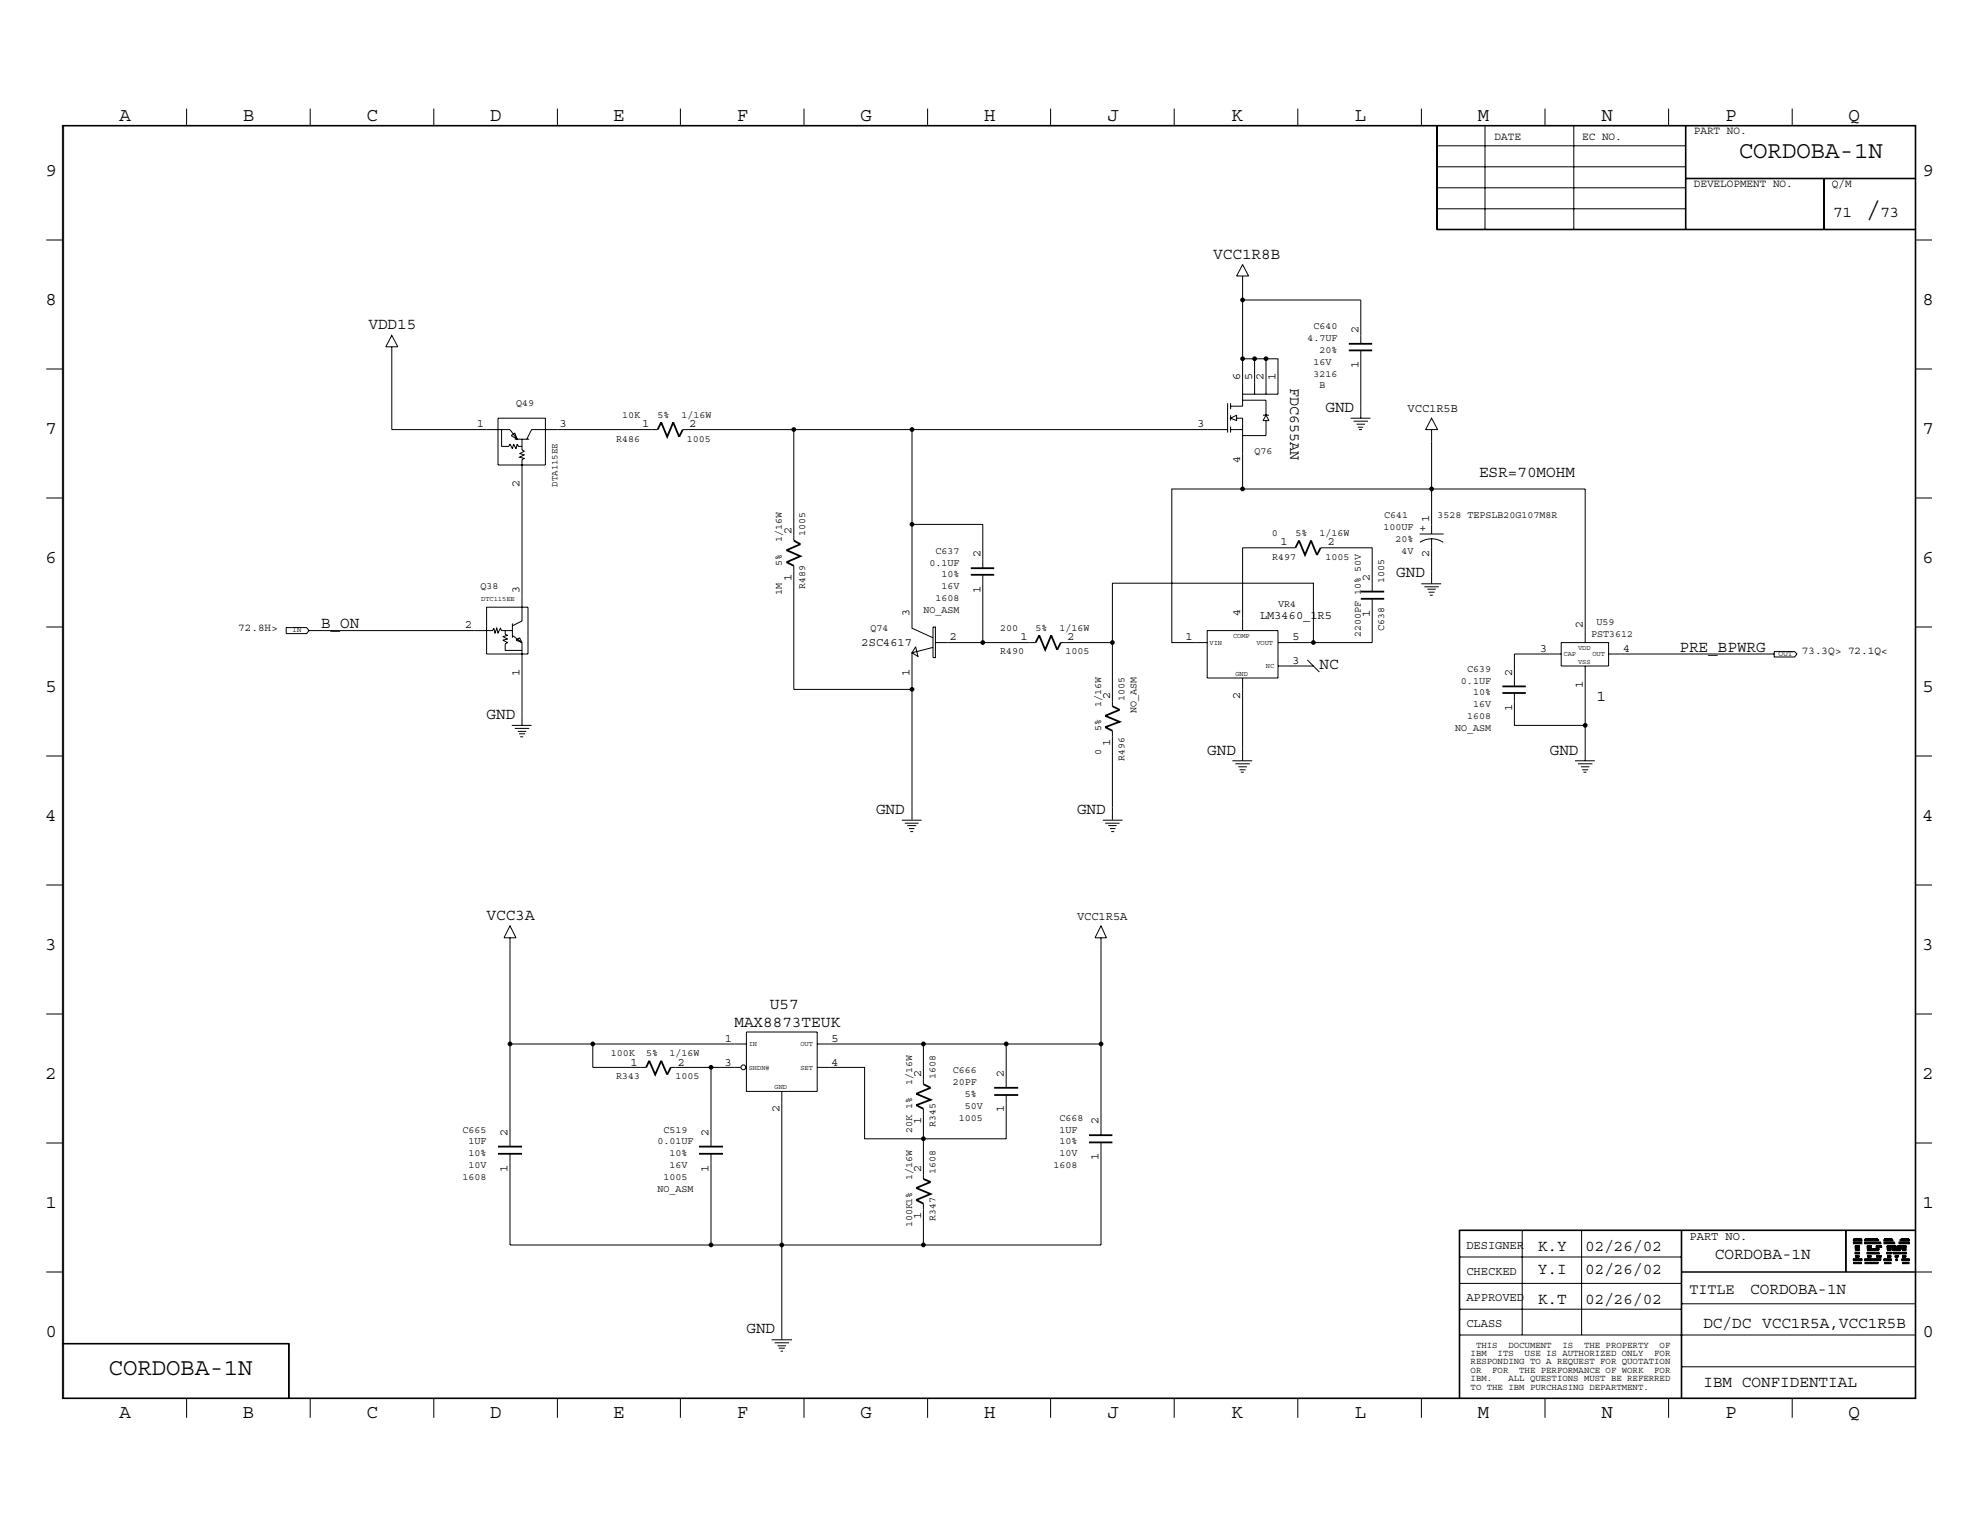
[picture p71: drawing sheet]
<svg xmlns="http://www.w3.org/2000/svg" width="279mm" height="216mm" viewBox="0 0 279 216" stroke-linecap="round" stroke-linejoin="round" font-family="sans-serif">
<defs><g id="words">
<g font-size="3.4">
<text x="245.4" y="22.3">CORDOBA-1N</text>
<text x="263.4" y="30.6">/</text>
<text x="15.3" y="194">CORDOBA-1N</text>
</g>
<g font-size="2.7">
<text x="16.8" y="17">A</text>
<text x="34.3" y="17">B</text>
<text x="51.7" y="17">C</text>
<text x="69.2" y="17">D</text>
<text x="86.5" y="17">E</text>
<text x="104" y="17">F</text>
<text x="121.4" y="17">G</text>
<text x="138.9" y="17">H</text>
<text x="156.3" y="17">J</text>
<text x="173.7" y="17">K</text>
<text x="191.2" y="17">L</text>
<text x="208.5" y="17">M</text>
<text x="226" y="17">N</text>
<text x="243.4" y="17">P</text>
<text x="260.9" y="17">Q</text>
<text x="6.4" y="24.8">9</text>
<text x="271.3" y="24.8">9</text>
<text x="6.4" y="43">8</text>
<text x="271.3" y="43">8</text>
<text x="6.4" y="61.2">7</text>
<text x="271.3" y="61.2">7</text>
<text x="6.4" y="79.4">6</text>
<text x="271.3" y="79.4">6</text>
<text x="6.4" y="97.6">5</text>
<text x="271.3" y="97.6">5</text>
<text x="6.4" y="115.8">4</text>
<text x="271.3" y="115.8">4</text>
<text x="6.4" y="134">3</text>
<text x="271.3" y="134">3</text>
<text x="6.4" y="152.2">2</text>
<text x="271.3" y="152.2">2</text>
<text x="6.4" y="170.4">1</text>
<text x="271.3" y="170.4">1</text>
<text x="6.4" y="188.6">0</text>
<text x="271.3" y="188.6">0</text>
<text x="16.8" y="200.1">A</text>
<text x="34.3" y="200.1">B</text>
<text x="51.7" y="200.1">C</text>
<text x="69.2" y="200.1">D</text>
<text x="86.5" y="200.1">E</text>
<text x="104" y="200.1">F</text>
<text x="121.4" y="200.1">G</text>
<text x="138.9" y="200.1">H</text>
<text x="156.3" y="200.1">J</text>
<text x="173.7" y="200.1">K</text>
<text x="191.2" y="200.1">L</text>
<text x="208.5" y="200.1">M</text>
<text x="226" y="200.1">N</text>
<text x="243.4" y="200.1">P</text>
<text x="260.9" y="200.1">Q</text>
</g>
<g font-size="2.3">
<text x="258.7" y="30.6">71</text>
<text x="265.3" y="30.6">73</text>
<text x="171.2" y="36.5">VCC1R8B</text>
<text x="52" y="46.5">VDD15</text>
<text x="187" y="58.2">GND</text>
<text x="208.7" y="67.3">ESR=70MOHM</text>
<text x="197" y="81.4">GND</text>
<text x="45.3" y="88.6">B_ON</text>
<text x="186.2" y="94.4">NC</text>
<text x="237" y="91.9">PRE_BPWRG</text>
<text x="68.7" y="101.5">GND</text>
<text x="225.3" y="99">1</text>
<text x="170.3" y="106.5">GND</text>
<text x="218.7" y="106.5">GND</text>
<text x="123.6" y="114.8">GND</text>
<text x="152" y="114.8">GND</text>
<text x="68.7" y="129.8">VCC3A</text>
<text x="108.6" y="142.3">U57</text>
<text x="103.6" y="144.9">MAX8873TEUK</text>
<text x="217" y="176.5">K.Y</text>
<text x="217" y="179.8">Y.I</text>
<text x="223.7" y="176.5">02/26/02</text>
<text x="223.7" y="179.8">02/26/02</text>
<text x="242" y="177.6">CORDOBA-1N</text>
<text x="217" y="184">K.T</text>
<text x="223.7" y="184">02/26/02</text>
<text x="247" y="182.6">CORDOBA-1N</text>
<text x="105.3" y="188.1">GND</text>
<text x="240.4" y="187.4">DC/DC VCC1R5A,VCC1R5B</text>
<text x="240.4" y="195.7">IBM CONFIDENTIAL</text>
</g>
<g font-size="2.1">
<text x="182" y="54.7" transform="rotate(90 182 54.7)">FDC655AN</text>
<text x="238.4" y="182.5">TITLE</text>
</g>
<g font-size="1.7">
<text x="191.7" y="47" transform="rotate(-90 191.7 47)">2</text>
<text x="175" y="53.7" transform="rotate(-90 175 53.7)">6</text>
<text x="176.7" y="53.7" transform="rotate(-90 176.7 53.7)">5</text>
<text x="178.3" y="53.7" transform="rotate(-90 178.3 53.7)">2</text>
<text x="180" y="53.7" transform="rotate(-90 180 53.7)">1</text>
<text x="191.7" y="52" transform="rotate(-90 191.7 52)">1</text>
<text x="198.6" y="58.2">VCC1R5B</text>
<text x="67.3" y="60.3">1</text>
<text x="79" y="60.3">3</text>
<text x="90.6" y="60.3">1</text>
<text x="97.3" y="60.3">2</text>
<text x="169" y="60.3">3</text>
<text x="175" y="65.4" transform="rotate(-90 175 65.4)">4</text>
<text x="73.3" y="68.7" transform="rotate(-90 73.3 68.7)">2</text>
<text x="111.7" y="75.4" transform="rotate(-90 111.7 75.4)">2</text>
<text x="180.7" y="77">1</text>
<text x="187.4" y="77">2</text>
<text x="201.2" y="75" transform="rotate(-90 201.2 75)">+</text>
<text x="201.7" y="73.7" transform="rotate(-90 201.7 73.7)">1</text>
<text x="73.3" y="83.7" transform="rotate(-90 73.3 83.7)">3</text>
<text x="111.7" y="82" transform="rotate(-90 111.7 82)">1</text>
<text x="138.3" y="83.7" transform="rotate(-90 138.3 83.7)">1</text>
<text x="138.3" y="78.7" transform="rotate(-90 138.3 78.7)">2</text>
<text x="193.3" y="82" transform="rotate(-90 193.3 82)">2</text>
<text x="201.7" y="78.7" transform="rotate(-90 201.7 78.7)">2</text>
<text x="65.6" y="88.6">2</text>
<text x="128.4" y="87" transform="rotate(-90 128.4 87)">3</text>
<text x="175" y="87" transform="rotate(-90 175 87)">4</text>
<text x="177.8" y="87.3">LM3460_1R5</text>
<text x="193.3" y="87" transform="rotate(-90 193.3 87)">1</text>
<text x="223.4" y="88.6" transform="rotate(-90 223.4 88.6)">2</text>
<text x="73.3" y="95.3" transform="rotate(-90 73.3 95.3)">1</text>
<text x="121.6" y="91.2">2SC4617</text>
<text x="128.4" y="95.3" transform="rotate(-90 128.4 95.3)">1</text>
<text x="134" y="90.3">2</text>
<text x="144" y="90.3">1</text>
<text x="150.6" y="90.3">2</text>
<text x="167.3" y="90.3">1</text>
<text x="182.4" y="90.3">5</text>
<text x="182.4" y="93.6">3</text>
<text x="213.4" y="95.3" transform="rotate(-90 213.4 95.3)">2</text>
<text x="217.3" y="91.9">3</text>
<text x="229" y="91.9">4</text>
<text x="156.6" y="98.6" transform="rotate(-90 156.6 98.6)">2</text>
<text x="175" y="98.6" transform="rotate(-90 175 98.6)">2</text>
<text x="213.4" y="100.3" transform="rotate(-90 213.4 100.3)">1</text>
<text x="223.4" y="97" transform="rotate(-90 223.4 97)">1</text>
<text x="156.6" y="105.3" transform="rotate(-90 156.6 105.3)">1</text>
<text x="152" y="129.8">VCC1R5A</text>
<text x="102.3" y="147">1</text>
<text x="117.3" y="147">5</text>
<text x="89" y="150.4">1</text>
<text x="95.7" y="150.4">2</text>
<text x="102.3" y="150.4">3</text>
<text x="117.3" y="150.4">4</text>
<text x="130" y="152" transform="rotate(-90 130 152)">2</text>
<text x="141.6" y="152" transform="rotate(-90 141.6 152)">2</text>
<text x="71.6" y="160.4" transform="rotate(-90 71.6 160.4)">2</text>
<text x="100" y="160.4" transform="rotate(-90 100 160.4)">2</text>
<text x="110" y="157" transform="rotate(-90 110 157)">2</text>
<text x="130" y="158.7" transform="rotate(-90 130 158.7)">1</text>
<text x="141.6" y="157" transform="rotate(-90 141.6 157)">1</text>
<text x="155" y="158.7" transform="rotate(-90 155 158.7)">2</text>
<text x="71.6" y="165.4" transform="rotate(-90 71.6 165.4)">1</text>
<text x="100" y="165.4" transform="rotate(-90 100 165.4)">1</text>
<text x="130" y="165.4" transform="rotate(-90 130 165.4)">2</text>
<text x="155" y="163.7" transform="rotate(-90 155 163.7)">1</text>
<text x="130" y="172" transform="rotate(-90 130 172)">1</text>
<text x="206.9" y="176.2">DESIGNER</text>
<text x="206.9" y="179.9">CHECKED</text>
<text x="238.4" y="175">PART NO.</text>
<text x="206.9" y="183.6">APPROVED</text>
<text x="206.9" y="187.2">CLASS</text>
</g>
<g font-size="1.6">
<text x="210.9" y="19.8">DATE</text>
<text x="223.3" y="19.8">EC NO.</text>
<text x="239" y="18.9">PART NO.</text>
<text x="239" y="26.4">DEVELOPMENT NO.</text>
<text x="258.5" y="26.4">Q/M</text>
<text x="33.6" y="89">72.8H&gt;</text>
<text x="254.3" y="92.3">73.3Q&gt; 72.1Q&lt;</text>
</g>
<g font-size="1.4">
<text x="185.3" y="46.5">C640</text>
<text x="184.5" y="48.2">4.7UF</text>
<text x="185.3" y="53.2">3216</text>
<text x="185.3" y="51.5">16V</text>
<text x="186.2" y="49.8">20%</text>
<text x="72.8" y="57.3">Q49</text>
<text x="87.8" y="59">10K</text>
<text x="92.8" y="59">5%</text>
<text x="96.2" y="59">1/16W</text>
<text x="186.2" y="54.8">B</text>
<text x="87" y="62.3">R486</text>
<text x="96.9" y="62.3">1005</text>
<text x="177" y="64">Q76</text>
<text x="110.3" y="76.5" transform="rotate(-90 110.3 76.5)">1/16W</text>
<text x="113.6" y="75.6" transform="rotate(-90 113.6 75.6)">1005</text>
<text x="179.5" y="75.6">0</text>
<text x="182.8" y="75.6">5%</text>
<text x="186.2" y="75.6">1/16W</text>
<text x="195.2" y="74.8">100UF</text>
<text x="195.3" y="73.2">C641</text>
<text x="196.9" y="76.5">20%</text>
<text x="202.9" y="73.2">3528 TEPSLB20G107M8R</text>
<text x="67.8" y="83.1">Q38</text>
<text x="110.3" y="84" transform="rotate(-90 110.3 84)">1M</text>
<text x="110.3" y="79.8" transform="rotate(-90 110.3 79.8)">5%</text>
<text x="113.6" y="83.1" transform="rotate(-90 113.6 83.1)">R489</text>
<text x="131.1" y="79.8">0.1UF</text>
<text x="132" y="78.1">C637</text>
<text x="132.8" y="83.1">16V</text>
<text x="132.8" y="81.4">10%</text>
<text x="179.5" y="79">R497</text>
<text x="187" y="79">1005</text>
<text x="195.3" y="82.3" transform="rotate(-90 195.3 82.3)">1005</text>
<text x="197.8" y="78.1">4V</text>
<text x="122.9" y="89">Q74</text>
<text x="130.3" y="86.4">NO_ASM</text>
<text x="132" y="84.8">1608</text>
<text x="141.1" y="89">200</text>
<text x="146.1" y="89">5%</text>
<text x="149.5" y="89">1/16W</text>
<text x="180.3" y="85.7">VR4</text>
<text x="192" y="89.8" transform="rotate(-90 192 89.8)">2200PF 10% 50V</text>
<text x="195.3" y="89" transform="rotate(-90 195.3 89)">C638</text>
<text x="224.5" y="89.8">PST3612</text>
<text x="225.3" y="88.1">U59</text>
<text x="141.1" y="92.3">R490</text>
<text x="150.4" y="92.3">1005</text>
<text x="207" y="94.8">C639</text>
<text x="155.4" y="99.8" transform="rotate(-90 155.4 99.8)">1/16W</text>
<text x="158.7" y="99" transform="rotate(-90 158.7 99)">1005</text>
<text x="160.4" y="100.7" transform="rotate(-90 160.4 100.7)">NO_ASM</text>
<text x="206.2" y="96.5">0.1UF</text>
<text x="207" y="101.5">1608</text>
<text x="207.9" y="99.8">16V</text>
<text x="207.9" y="98.1">10%</text>
<text x="155.4" y="106.5" transform="rotate(-90 155.4 106.5)">0</text>
<text x="155.4" y="103.1" transform="rotate(-90 155.4 103.1)">5%</text>
<text x="158.7" y="107.4" transform="rotate(-90 158.7 107.4)">R496</text>
<text x="205.3" y="103.1">NO_ASM</text>
<text x="86.2" y="149">100K</text>
<text x="91.2" y="149">5%</text>
<text x="94.5" y="149">1/16W</text>
<text x="87" y="152.3">R343</text>
<text x="95.3" y="152.3">1005</text>
<text x="128.7" y="153.2" transform="rotate(-90 128.7 153.2)">1/16W</text>
<text x="132" y="152.3" transform="rotate(-90 132 152.3)">1608</text>
<text x="134.5" y="153.2">20PF</text>
<text x="134.5" y="151.5">C666</text>
<text x="136.1" y="154.9">5%</text>
<text x="65.3" y="159.9">C665</text>
<text x="66.1" y="161.5">1UF</text>
<text x="92.8" y="161.5">0.01UF</text>
<text x="93.6" y="159.9">C519</text>
<text x="128.7" y="159.9" transform="rotate(-90 128.7 159.9)">20K 1%</text>
<text x="132" y="159" transform="rotate(-90 132 159)">R345</text>
<text x="135.3" y="158.2">1005</text>
<text x="136.1" y="156.5">50V</text>
<text x="149.5" y="161.5">10%</text>
<text x="149.5" y="159.9">1UF</text>
<text x="149.5" y="158.2">C668</text>
<text x="65.3" y="166.5">1608</text>
<text x="66.1" y="164.8">10V</text>
<text x="66.1" y="163.2">10%</text>
<text x="93.6" y="166.5">1005</text>
<text x="94.5" y="164.8">16V</text>
<text x="94.5" y="163.2">10%</text>
<text x="128.7" y="166.5" transform="rotate(-90 128.7 166.5)">1/16W</text>
<text x="132" y="165.7" transform="rotate(-90 132 165.7)">1608</text>
<text x="148.7" y="164.8">1608</text>
<text x="149.5" y="163.2">10V</text>
<text x="92.8" y="168.1">NO_ASM</text>
<text x="128.7" y="173.1" transform="rotate(-90 128.7 173.1)">100K1%</text>
<text x="132" y="172.3" transform="rotate(-90 132 172.3)">R347</text>
</g>
<g font-size="1.3">
<text x="78.7" y="68.7" transform="rotate(-90 78.7 68.7)">DTA115EE</text>
<text x="207.5" y="191.3">IBM</text>
<text x="208.3" y="190.2">THIS</text>
<text x="211.3" y="191.3">ITS</text>
<text x="212.9" y="190.2">DOCUMENT</text>
<text x="215.1" y="191.3">USE IS AUTHORIZED ONLY</text>
<text x="220.5" y="190.2">IS</text>
<text x="223.5" y="190.2">THE PROPERTY</text>
<text x="233.4" y="191.3">FOR</text>
<text x="234.2" y="190.2">OF</text>
<text x="207.5" y="192.5">RESPONDING TO A REQUEST FOR QUOTATION</text>
<text x="207.5" y="193.7">OR</text>
<text x="207.5" y="194.9">IBM.</text>
<text x="207.5" y="196.1">TO THE IBM PURCHASING DEPARTMENT.</text>
<text x="210.6" y="193.7">FOR</text>
<text x="212.9" y="194.9">ALL QUESTIONS MUST BE REFERRED</text>
<text x="214.4" y="193.7">THE PERFORMANCE OF WORK</text>
<text x="233.4" y="193.7">FOR</text>
</g>
<g font-size="1.1">
<text x="41.2" y="89.2">IN</text>
<text x="251" y="92.6">OUT</text>
</g>
<g font-size="1">
<text x="67.9" y="84.8">DTC115EE</text>
<text x="170.7" y="91">VIN</text>
<text x="174" y="90">COMP</text>
<text x="174.3" y="95.3">GND</text>
<text x="177.3" y="91">VOUT</text>
<text x="178.6" y="94.3">NC</text>
<text x="220.6" y="92.6">CAP</text>
<text x="222.7" y="91.7">VDD</text>
<text x="222.7" y="93.6">VSS</text>
<text x="224.7" y="92.6">OUT</text>
<text x="105.7" y="147.7">IN</text>
<text x="112.9" y="147.7">OUT</text>
<text x="105.7" y="151">SHDN#</text>
<text x="109.3" y="153.7">GND</text>
<text x="112.9" y="151">SET</text>
</g>
</g></defs>
<g fill="none" stroke="#000" stroke-width=".14">
<path d="M8.8 17.7h261.5v179.7h-261.5zM9 17.8h261.3v179.5h-261.3zM26.3 15.3v2.4M43.8 15.3v2.4M61.2 15.3v2.4M78.7 15.3v2.4M96 15.3v2.4M113.5 15.3v2.4M130.9 15.3v2.4M148.3 15.3v2.4M165.7 15.3v2.4M183.1 15.3v2.4"/>
<path d="M200.6 15.3v2.4M202.8 17.7v14.7h67.5M209.5 17.7v14.7M218 15.3v2.4M222.1 17.7v14.7M235.5 15.3v2.4M237.8 17.7v14.7M237.9 17.7v14.7M252.9 15.3v2.4M6.5 33.9h2.3M175.3 38.9v3.4h16.7v6.2M175.3 37.3l.9 1.6h-1.7z"/>
<path d="M202.8 32.3h67.5M202.8 29.5h35M202.8 26.5h35M202.8 23.5h35M202.8 20.6h35M237.8 25.2h32.5M237.8 25.1h32.5M257.4 25.2v7.2M270.3 33.9h2.3M6.5 52.1h2.3M55.3 47.3l.8 1.6h-1.7zM55.3 48.9v11.7h16.7l1 1.4"/>
<path d="M70.3 59h6.7v6.6h-6.7zM173.2 56.9v4.1M173.7 59l.8-.4v.8zM173.7 56.9v.8M173.7 58.6v.8M174.5 59h.8v10M175.3 42.3v15h-1.6M175.3 56.5h3.3v2.1M175.3 50.6h1.7M177 50.6h3.3v5h-5M177 50.6v5M178.2 58.6h.9"/>
<path d="M178.6 58.6l.5 .8h-.9zM178.6 50.6v5M178.6 59.4v2.1h-3.3M190.6 59h2.8M191 59.4h2M191.4 59.9h1.2M192 49.4v9.6M202 59l.9 1.6h-1.7zM270.3 52.1h2.3M6.5 70.3h2.3M70.8 60.6v2.4h1l.2-.3 .3 .6 .2-.6 .3 .6 .2-.6 .2 .3h.5M72.1 61.5l.5-.4 .4 .9z"/>
<path d="M72.6 62h2.1M73.7 62v1.5l.3 .2-.7 .3 .7 .2-.7 .3 .7 .2-.3 .2v22.7l-1.4 .7M92.8 60.6h-17.8l-.7 1.4M96.4 60.6h15.6v15.7M112 60.6h61.2M112 79.8v17.5h16.7M128.7 60.6v28l3 1.4M128.7 74h10v6.2M173.7 60.6h1.6M173.7 60.2v.8M175.3 69h-9.9v21.7h4.9M175.3 69h48.4v21.7"/>
<path d="M182.8 77.3h-7.5v11.7M186.4 77.3h7.2v6.2M191.6 60.3h.8M191.8 60.6h.4M200.3 75.4h3.4M200.4 76.5a2.96 2.96 0 0 1 3.3 0M202 60.6v14.8M202 75.9v6.4M270.3 70.3h2.3M6.5 88.5h2.3M40.4 88.6h2.9l.3 .4-.3 .4h-2.9zM43.6 89h25.9l.2-.4 .1 .7 .3-.7 .2 .7 .3-.7 .2 .4h1.5"/>
<path d="M68.7 85.7h5.8v6.6h-5.8zM71.3 89v.5l.3 .2-.6 .1 .6 .4-.6 .1 .6 .4-.3 .1v1h2.4M72.3 88v2M72.3 89.7l1.4 1M72.8 90.3l.5-.3 .4 .7zM73.7 90.7v11.7M129.2 91.3l.3 1.3-.8-.5zM131.7 91.4l-3 .7v23.6M131.7 88.5h.3v4.3h-.3zM132 90.7h6.7M138.7 81.1v9.6h7.4M149.7 90.7h7.3"/>
<path d="M170.3 89h10v6.7h-10zM175.3 95.7v11.7M180.3 94h5M184.5 93.1l1.7 1.7M185.3 90.7v-8.4h-28.3v17.4M193.6 84.5v6.2h-13.3M200.6 82.4h2.8M201 82.8h2M201.4 83.1h1.2M201.6 83.6h.8M201.8 84h.4M213.7 97.8v4.6h10"/>
<path d="M220.3 92.3h-6.6v4.6M220.3 90.7h6.7v3.3h-6.7zM223.7 94v13.4M227 92.3h23.4M250.4 91.9h2.8l.4 .4-.4 .4h-2.8zM270.3 88.5h2.3M6.5 106.7h2.3M72.2 102.4h2.8M72.6 102.8h2.1M73.1 103.2h1.2M73.2 103.5h.9M73.4 104h.4"/>
<path d="M127.3 115.7h2.7M127.7 116.2h1.9M128 116.5h1.3M128.3 116.9h.7M128.4 117.3h.5M155.6 115.7h2.8M156 116.2h2M156.4 116.5h1.2M156.6 116.9h.8M156.8 117.3h.4M157 103.1v12.6M173.9 107.4h2.8"/>
<path d="M174.3 107.8h2.1M174.8 108.2h1.1M174.9 108.6h.9M175.1 109h.4M222.2 107.4h2.8M222.7 107.8h2M223.1 108.2h1.2M223.3 108.6h.8M223.4 109h.5M270.3 106.7h2.3M6.5 124.9h2.3M72 130.6l.8 1.7h-1.7z"/>
<path d="M72 132.3v29.5M155.4 130.6l.7 1.7h-1.6zM155.4 132.3v27.9M270.3 124.9h2.3M6.5 143.1h2.3M72 147.3h33.3M83.7 147.3v3.3h7.5M94.7 150.6h9.8M100.3 150.6v11.2M105.3 145.6h10v8.4h-10zM110.3 154v35M115.3 150.6h6.7v10.1h20v-6.2"/>
<path d="M115.3 147.3h26.7M130.3 147.3v5.7M130.3 156.5v9.9M155.4 147.3h-13.4v6.2M270.3 143.1h2.3M6.5 179.5h2.3M6.5 161.3h2.3M100.3 162.8v12.9M130.3 169.8v5.9M155.4 161.2v14.5h-83.4v-12.9M205.9 173.7h64.4M205.9 177.4h31.3"/>
<path d="M206 173.6v23.7M214.8 173.6v14.8M223.2 173.6v14.8M237.2 173.6v23.7M237.2 179.5h35.4M237.3 173.6v23.7M260.4 173.6v5.9M260.5 173.6v5.9M261.5 177.8h1.2v.1h-1.2zM261.5 177.7h1.2v.1h-1.2zM261.5 177.6h1.2v.1h-1.2zM261.5 175.4h1.2v.1h-1.2z"/>
<path d="M261.5 175.3h1.2h-1.2zM261.5 175h1.2v.1h-1.2zM261.5 174.9h1.2v.1h-1.2zM261.5 178.3h1.2h-1.2M261.5 178.2h1.2h-1.2M261.5 178.1h1.2h-1.2M261.5 175.4h1.2h-1.2M261.5 174.8h1.2h-1.2M261.8 176.9h.6v.1h-.6zM261.8 176.8h.6v.1h-.6zM261.8 176.7h.6v.1h-.6zM261.8 176.2h.6v.1h-.6z"/>
<path d="M261.8 175.9h.6v.1h-.6zM261.8 175.9h.6h-.6zM261.8 177.4h.6h-.6M261.8 177.3h.6h-.6M261.8 177.2h.6h-.6M261.8 176.4h.6h-.6M261.8 175.8h.6h-.6M263.1 175h2v.1h-2zM263.1 174.9h2v.1h-2zM263.1 177.8h2.2v.1h-2.2zM263.1 177.7h2.2v.1h-2.2zM263.1 177.6h2.3v.1h-2.3z"/>
<path d="M263.1 175.4h2.3v.1h-2.3zM263.1 175.3h2.2h-2.2zM263.1 178.3h1.9h-1.9M263.1 178.2h2h-2M263.1 178.1h2h-2M263.1 174.8h1.9h-1.9M263.1 175.4h2.2h-2.2M263.5 176.9h1.7v.1h-1.7zM263.5 176.8h1.7v.1h-1.7zM263.5 176.7h1.6v.1h-1.6zM263.5 176.2h1.7v.1h-1.7zM263.5 175.9h.6v.1h-.6z"/>
<path d="M263.5 175.9h.6h-.6zM263.5 176.4h1.6h-1.6M263.5 176.4h1.7h-1.7M263.5 177.4h.6h-.6M263.5 177.3h.6h-.6M263.5 177.2h.6h-.6M263.5 175.8h.6h-.6M264.8 175.9h.7v.1h-.7zM264.8 175.9h.7h-.7zM264.8 177.4h.7h-.7M264.8 177.3h.7h-.7M264.8 177.2h.7h-.7"/>
<path d="M264.8 175.8h.7h-.7M265.9 177.8h1v.1h-1zM265.9 177.7h1v.1h-1zM265.9 177.6h1v.1h-1zM265.9 175.4h1.5v.1h-1.5zM265.9 175.3h1.4h-1.4zM265.9 175h1.2v.1h-1.2zM265.9 174.9h1.1v.1h-1.1zM265.9 178.3h1h-1M265.9 178.2h1h-1M265.9 178.1h1h-1M265.9 175.4h1.4h-1.4"/>
<path d="M265.9 174.8h1.1h-1.1M266.3 176.9h.6v.1h-.6zM266.3 176.8h.6v.1h-.6zM266.3 176.7h.6v.1h-.6zM266.3 176.2h.6v.1h-.6zM266.3 175.9h1.2v.1h-1.2zM266.3 175.9h1.2h-1.2zM266.3 177.4h.6h-.6M266.3 177.3h.6h-.6M266.3 177.2h.6h-.6M266.3 176.4h.6h-.6M266.3 175.8h1.2h-1.2"/>
<path d="M267 176.2h1.3v.1h-1.3zM267 176.4h1.2h-1.2M267.1 176.8h1v.1h-1zM267.1 176.7h1v.1h-1zM267.2 176.9h.9v.1h-.9zM267.4 177.4h.5h-.5M267.4 177.3h.5h-.5M267.4 177.2h.6h-.6M267.5 177.8h.2v.1h-.2zM267.5 177.7h.2v.1h-.2zM267.5 177.6h.2v.1h-.2zM267.7 175.9h1.3v.1h-1.3z"/>
<path d="M267.7 175.9h1.3h-1.3zM267.7 175.8h1.3h-1.3M268 175.4h1.4v.1h-1.4zM268 175.3h1.4h-1.4zM268 175.4h1.4h-1.4M268.1 175h1.3v.1h-1.3zM268.1 174.9h1.3v.1h-1.3zM268.2 174.8h1.2h-1.2M268.4 177.8h1v.1h-1zM268.4 177.7h1v.1h-1zM268.4 177.6h1v.1h-1zM268.4 176.9h.6v.1h-.6z"/>
<path d="M268.4 176.8h.6v.1h-.6zM268.4 176.7h.6v.1h-.6zM268.4 176.2h.6v.1h-.6zM268.4 178.3h1h-1M268.4 178.2h1h-1M268.4 178.1h1h-1M268.4 177.4h.6h-.6M268.4 177.3h.6h-.6M268.4 177.2h.6h-.6M268.4 176.4h.6h-.6M270.3 173.6h-64.4v23.7M270.3 161.3h2.3"/>
<path d="M8.8 189.6h32v7.7M8.8 189.7h32M26.3 197.3v2.8M40.7 189.6v7.7M43.8 197.3v2.8M61.2 197.3v2.8M78.7 197.3v2.8M96 197.3v2.8M108.9 189.1h2.9M109.3 189.5h2M109.7 189.9h1.2M109.9 190.2h.8"/>
<path d="M110.2 190.7h.3M113.5 197.3v2.8M130.9 197.3v2.8M148.3 197.3v2.8M165.7 197.3v2.8M183.1 197.3v2.8M200.6 197.3v2.8M205.9 188.4h64.4M205.9 184.7h31.3M205.9 181.1h31.3M218 197.3v2.8M235.5 197.3v2.8"/>
<path d="M237.2 192.9h33.1M237.2 184h33.1M252.9 197.3v2.8"/>
<circle cx="104.9" cy="150.6" r=".34"/>
</g>
<g fill="none" stroke="#000" stroke-width=".25">
<path d="M190.3 49.4h3.3M190.3 48.5h3.3M92.8 60.6l.5-1 .8 2 .9-2 .8 2 .6-1M112 76.3l.9 .5-1.9 .8 1.9 .9-1.9 .8 1 .5M182.8 77.3l.5-1 .8 2 .9-2 .8 2 .6-1M137 81.1h3.3M137 80.2h3.3M146.1 90.7l.5-1 .9 2 .8-2 .9 2 .5-1M157 99.7l1 .5-2 .8 2 .9-2 .7 1 .5M192 84.5h3.3M192 83.5h3.3M212 97.8h3.3"/>
<path d="M212 96.9h3.3M91.2 150.6l.4-.9 .9 1.9 .8-1.9 .8 1.9 .6-1M130.3 153l1 .5-2 .8 2 .9-2 .8 1 .5M140.3 154.5h3.4M140.3 153.5h3.4M70.3 162.8h3.4M70.3 161.8h3.4M98.6 162.8h3.4M98.6 161.8h3.4M130.3 166.4l1 .4-2 .8 2 .9-2 .8 1 .5M153.7 161.2h3.3M153.7 160.2h3.3"/>
</g>
<g fill="#000">
<circle cx="175.3" cy="42.3" r=".34"/>
<circle cx="175.3" cy="50.6" r=".34"/>
<circle cx="177" cy="50.6" r=".34"/>
<circle cx="178.6" cy="50.6" r=".34"/>
<circle cx="112" cy="60.6" r=".34"/>
<circle cx="128.7" cy="60.6" r=".34"/>
<circle cx="128.7" cy="74" r=".34"/>
<circle cx="175.3" cy="69" r=".34"/>
<circle cx="202" cy="69" r=".34"/>
<circle cx="128.7" cy="97.3" r=".34"/>
<circle cx="138.7" cy="90.7" r=".34"/>
<circle cx="157" cy="90.7" r=".34"/>
<circle cx="185.3" cy="90.7" r=".34"/>
<circle cx="223.7" cy="102.4" r=".34"/>
<circle cx="72" cy="147.3" r=".34"/>
<circle cx="83.7" cy="147.3" r=".34"/>
<circle cx="100.3" cy="150.6" r=".34"/>
<circle cx="130.3" cy="147.3" r=".34"/>
<circle cx="142" cy="147.3" r=".34"/>
<circle cx="155.4" cy="147.3" r=".34"/>
<circle cx="100.3" cy="175.7" r=".34"/>
<circle cx="110.3" cy="175.7" r=".34"/>
<circle cx="130.3" cy="175.7" r=".34"/>
<circle cx="130.3" cy="160.7" r=".34"/>
</g>
<use href="#words"/>
</svg>
